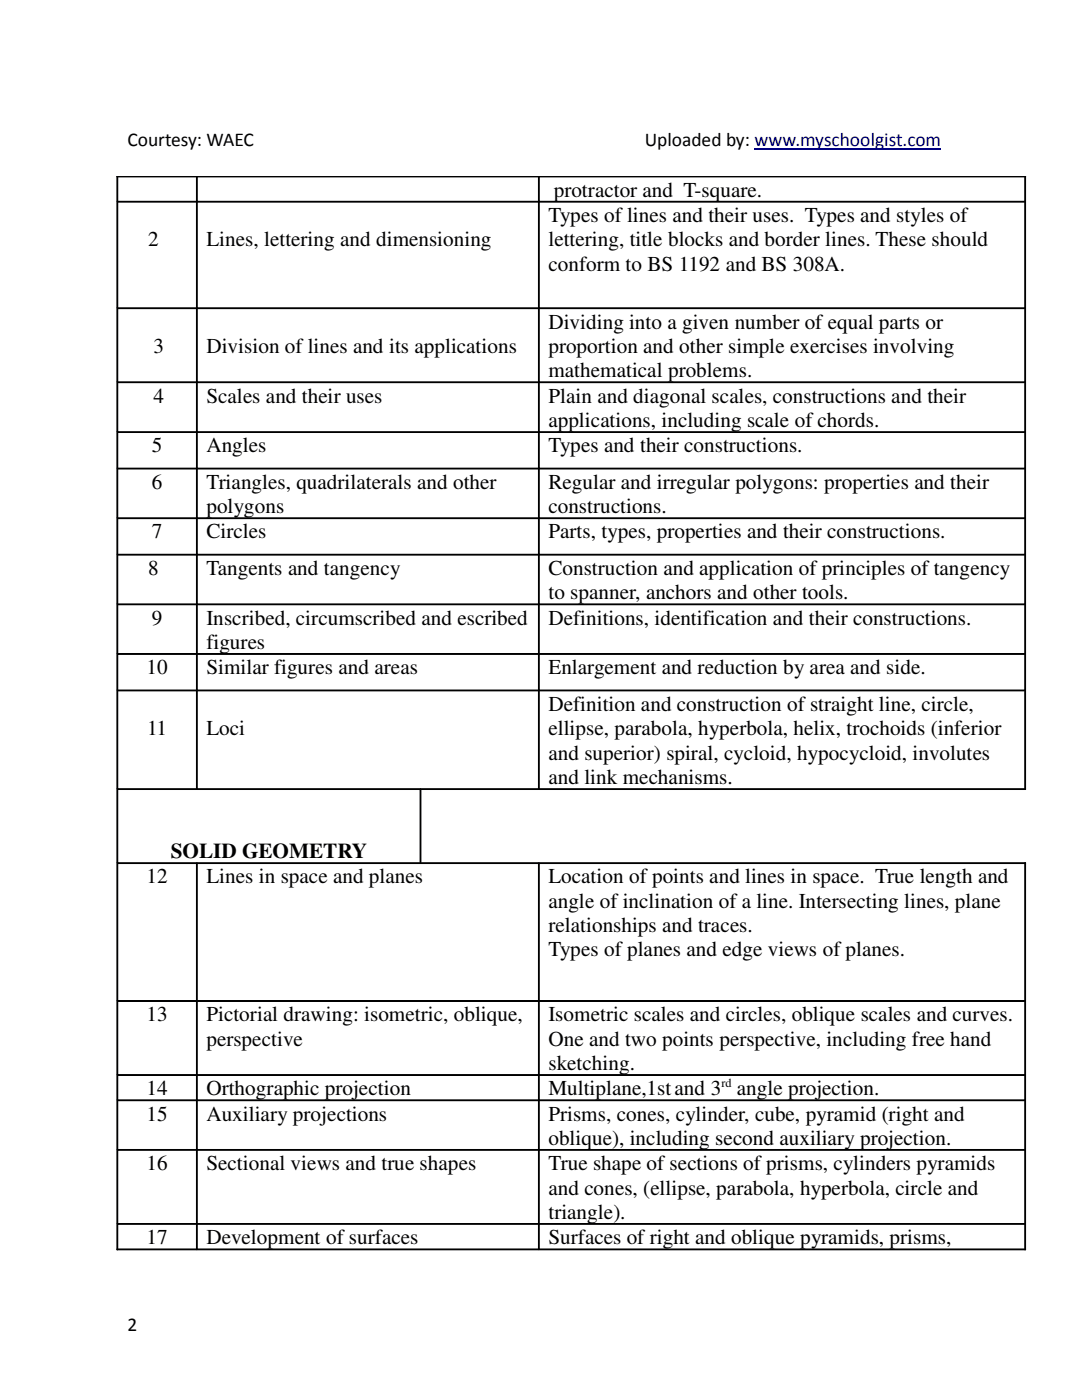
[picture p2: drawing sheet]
<svg xmlns="http://www.w3.org/2000/svg" width="216mm" height="279mm" viewBox="0 0 216 279" stroke-linecap="round" stroke-linejoin="round" font-family="sans-serif">
<defs><g id="words">
<g font-size="4.2">
<text x="110.5" y="39.3">protractor and T-square.</text>
<text x="109.4" y="44.3">Types of lines and their uses. Types and styles of</text>
<text x="29.6" y="49.2">2</text>
<text x="41.2" y="49.2">Lines, lettering and dimensioning</text>
<text x="109.4" y="49.2">lettering, title blocks and border lines. These should</text>
<text x="109.4" y="54.1">conform to BS 1192 and BS 308A.</text>
<text x="109.4" y="65.6">Dividing into a given number of equal parts or</text>
<text x="30.6" y="70.4">3</text>
<text x="41.2" y="70.4">Division of lines and its applications</text>
<text x="109.4" y="70.4">proportion and other simple exercises involving</text>
<text x="109.4" y="75.3">mathematical problems.</text>
<text x="30.6" y="80.3">4</text>
<text x="41.2" y="80.3">Scales and their uses</text>
<text x="109.4" y="80.3">Plain and diagonal scales, constructions and their</text>
<text x="109.4" y="85.2">applications, including scale of chords.</text>
<text x="30.3" y="90.3">5</text>
<text x="41.2" y="90.3">Angles</text>
<text x="109.4" y="90.3">Types and their constructions.</text>
<text x="30.3" y="97.5">6</text>
<text x="41.2" y="97.5">Triangles, quadrilaterals and other</text>
<text x="109.4" y="97.5">Regular and irregular polygons: properties and their</text>
<text x="30.3" y="107.4">7</text>
<text x="41.2" y="107.4">Circles</text>
<text x="41.2" y="102.4">polygons</text>
<text x="109.4" y="102.4">constructions.</text>
<text x="109.4" y="107.4">Parts, types, properties and their constructions.</text>
<text x="29.6" y="114.7">8</text>
<text x="41.2" y="114.7">Tangents and tangency</text>
<text x="109.4" y="119.6">to spanner, anchors and other tools.</text>
<text x="109.4" y="114.7">Construction and application of principles of tangency</text>
<text x="30.3" y="124.7">9</text>
<text x="41.2" y="124.7">Inscribed, circumscribed and escribed</text>
<text x="109.4" y="124.7">Definitions, identification and their constructions.</text>
<text x="41.2" y="129.5">figures</text>
<text x="29.3" y="134.6">10</text>
<text x="41.2" y="134.6">Similar figures and areas</text>
<text x="109.4" y="134.6">Enlargement and reduction by area and side.</text>
<text x="109.4" y="141.9">Definition and construction of straight line, circle,</text>
<text x="29.3" y="146.7">11</text>
<text x="41.2" y="146.7">Loci</text>
<text x="109.4" y="146.7">ellipse, parabola, hyperbola, helix, trochoids (inferior</text>
<text x="109.4" y="151.6">and superior) spiral, cycloid, hypocycloid, involutes</text>
<text x="109.4" y="156.5">and link mechanisms.</text>
<text x="34.1" y="171.2">SOLID GEOMETRY</text>
<text x="29.3" y="176.3">12</text>
<text x="41.2" y="176.3">Lines in space and planes</text>
<text x="109.4" y="176.3">Location of points and lines in space. True length and</text>
<text x="109.4" y="181.1">angle of inclination of a line. Intersecting lines, plane</text>
<text x="109.4" y="186">relationships and traces.</text>
<text x="109.4" y="190.9">Types of planes and edge views of planes.</text>
<text x="29.3" y="203.8">13</text>
<text x="41.2" y="203.8">Pictorial drawing: isometric, oblique,</text>
<text x="109.4" y="203.8">Isometric scales and circles, oblique scales and curves.</text>
<text x="41.2" y="208.7">perspective</text>
<text x="109.4" y="208.7">One and two points perspective, including free hand</text>
<text x="109.4" y="213.5">sketching.</text>
<text x="29.3" y="218.6">14</text>
<text x="41.2" y="218.6">Orthographic projection</text>
<text x="109.4" y="218.6">Multiplane,1stand 3</text>
<text x="147" y="218.6">angle projection.</text>
<text x="29.3" y="223.6">15</text>
<text x="41.2" y="223.6">Auxiliary projections</text>
<text x="109.4" y="223.6">Prisms, cones, cylinder, cube, pyramid (right and</text>
<text x="29.3" y="233.6">16</text>
<text x="41.2" y="233.6">Sectional views and true shapes</text>
<text x="109.4" y="228.5">oblique), including second auxiliary projection.</text>
<text x="109.4" y="233.6">True shape of sections of prisms, cylinders pyramids</text>
<text x="109.4" y="238.4">and cones, (ellipse, parabola, hyperbola, circle and</text>
<text x="109.4" y="243.3">triangle).</text>
<text x="29.3" y="248.3">17</text>
<text x="41.2" y="248.3">Development of surfaces</text>
<text x="109.4" y="248.3">Surfaces of right and oblique pyramids, prisms,</text>
</g>
<g font-size="3.9">
<text x="25.4" y="29.1">Courtesy: WAEC</text>
<text x="128.7" y="29.1">Uploaded by: www.myschoolgist.com</text>
<text x="25.4" y="265.6">2</text>
</g>
<text font-size="2.5" x="143.9" y="217">rd</text>
</g></defs>
<path d="M150.6 29.7h37.2" fill="none" stroke="#000080" stroke-width=".25"/>
<g fill="none" stroke="#000" stroke-width=".2">
<path d="M23.3 35.1h16v.2h-16zM23.3 35.1h.2v5.1h-.2zM23.3 35.2h181.3M23.4 35.1v214.3M39.2 35.3h.2v4.9h-.2zM39.3 35.1h68.2v.2h-68.2zM39.3 35.3v122.1M107.4 35.3h.2v4.9h-.2zM107.5 35.3v122.1M107.5 35.1h97.1v.2h-97.1zM204.5 35.1h.1v5.1h-.1zM204.6 35.1v122.5"/>
<path d="M23.3 40.2h.2v21.2h-.2zM23.5 40.2h15.8v.1h-15.8zM23.5 40.3h181M39.2 40.2h.2v21.2h-.2zM39.3 40.2h68.2v.1h-68.2zM107.4 40.2h.2v21.2h-.2zM107.5 40.2h97v.1h-97zM204.5 40.2h.1v21.2h-.1zM23.3 61.4h.2v14.8h-.2zM23.3 76.2h.2v9.9h-.2zM23.5 61.4h15.8v.2h-15.8zM23.5 76.2h15.8v.2h-15.8z"/>
<path d="M23.5 61.5h181M23.5 76.3h181M39.2 61.4h.2v14.8h-.2zM39.2 76.2h.2v9.9h-.2zM39.3 61.4h68.2v.2h-68.2zM39.3 76.2h68.2v.2h-68.2zM107.4 61.4h.2v14.8h-.2zM107.4 76.2h.2v9.9h-.2zM107.5 61.4h97v.2h-97zM107.5 76.2h97v.2h-97zM204.5 61.4h.1v14.8h-.1zM204.5 76.2h.1v9.9h-.1z"/>
<path d="M23.3 86.1h.2v7.3h-.2zM23.3 93.4h.2v9.9h-.2zM23.5 86.1h15.8v.2h-15.8zM23.5 93.4h15.8v.2h-15.8zM23.5 86.2h181M23.5 93.5h181M39.2 86.1h.2v7.3h-.2zM39.2 93.4h.2v9.9h-.2zM39.3 86.1h68.2v.2h-68.2zM39.3 93.4h68.2v.2h-68.2zM107.4 86.1h.2v7.3h-.2zM107.4 93.4h.2v9.9h-.2z"/>
<path d="M107.5 86.1h97v.2h-97zM107.5 93.4h97v.2h-97zM204.5 86.1h.1v7.3h-.1zM204.5 93.4h.1v9.9h-.1zM23.3 103.3h.2v7.3h-.2zM23.3 110.6h.2v9.9h-.2zM23.5 103.3h15.8v.2h-15.8zM23.5 110.6h15.8v.2h-15.8zM23.5 103.4h181M23.5 110.7h181M39.2 103.3h.2v7.3h-.2zM39.2 110.6h.2v9.9h-.2z"/>
<path d="M39.3 103.3h68.2v.2h-68.2zM39.3 110.6h68.2v.2h-68.2zM107.4 103.3h.2v7.3h-.2zM107.4 110.6h.2v9.9h-.2zM107.5 103.3h97v.2h-97zM107.5 110.6h97v.2h-97zM204.5 103.3h.1v7.3h-.1zM204.5 110.6h.1v9.9h-.1zM23.3 120.5h.2v9.9h-.2zM23.3 130.4h.2v7.3h-.2zM23.3 137.7h.2v19.7h-.2zM23.5 120.5h15.8v.2h-15.8z"/>
<path d="M23.5 130.4h15.8v.2h-15.8zM23.5 137.7h15.8v.2h-15.8zM23.5 120.6h181M23.5 130.5h181M23.5 137.8h181M39.2 120.5h.2v9.9h-.2zM39.2 130.4h.2v7.3h-.2zM39.2 137.7h.2v19.7h-.2zM39.3 120.5h68.2v.2h-68.2zM39.3 130.4h68.2v.2h-68.2zM39.3 137.7h68.2v.2h-68.2zM107.4 120.5h.2v9.9h-.2z"/>
<path d="M107.4 130.4h.2v7.3h-.2zM107.4 137.7h.2v19.7h-.2zM107.5 120.5h97v.2h-97zM107.5 130.4h97v.2h-97zM107.5 137.7h97v.2h-97zM204.5 120.5h.1v9.9h-.1zM204.5 130.4h.1v7.3h-.1zM204.5 137.7h.1v19.9h-.1zM23.3 157.4h.2v14.8h-.2zM23.5 157.4h15.8v.2h-15.8zM23.5 157.5h181.1M39.3 157.4h44.6v.2h-44.6z"/>
<path d="M83.8 157.6h.2v14.6h-.2zM83.9 157.4h23.6v.2h-23.6zM83.9 157.6v14.6M107.5 157.4h97.1v.2h-97.1zM23.3 172.2h.2v27.5h-.2zM23.5 172.2h15.8v.1h-15.8zM23.5 172.3h181.1M39.2 172.3h.2v27.4h-.2zM39.3 172.2h44.6v.1h-44.6zM39.3 172.3v77M83.9 172.2h23.6v.1h-23.6zM107.4 172.3h.2v27.4h-.2z"/>
<path d="M107.5 172.3v77M107.5 172.2h97.1v.1h-97.1zM204.5 172.2h.1v27.5h-.1zM204.6 172.2v77.2M23.3 199.7h.2v14.8h-.2zM23.5 199.7h15.8v.2h-15.8zM23.5 199.8h181M39.2 199.7h.2v14.8h-.2zM39.3 199.7h68.2v.2h-68.2zM107.4 199.7h.2v14.8h-.2zM107.5 199.7h97v.2h-97zM204.5 199.7h.1v14.8h-.1z"/>
<path d="M23.3 214.5h.2v5h-.2zM23.3 219.5h.2v9.9h-.2zM23.5 214.5h15.8v.1h-15.8zM23.5 219.5h15.8v.2h-15.8zM23.5 214.5h181M23.5 219.6h181M39.2 214.5h.2v5h-.2zM39.2 219.5h.2v9.9h-.2zM39.3 214.5h68.2v.1h-68.2zM39.3 219.5h68.2v.2h-68.2zM107.4 214.5h.2v5h-.2zM107.4 219.5h.2v9.9h-.2z"/>
<path d="M107.5 214.5h97v.1h-97zM107.5 219.5h97v.2h-97zM204.5 214.5h.1v5h-.1zM204.5 219.5h.1v9.9h-.1zM23.3 229.4h.2v14.8h-.2zM23.5 229.4h15.8v.2h-15.8zM23.5 229.5h181M39.2 229.4h.2v14.8h-.2zM39.3 229.4h68.2v.2h-68.2zM107.4 229.4h.2v14.8h-.2zM107.5 229.4h97v.2h-97zM204.5 229.4h.1v14.8h-.1z"/>
<path d="M23.3 249.3h16v.1h-16zM23.3 244.2h.2v5.2h-.2zM23.3 249.3h181.3M23.5 244.2h15.8v.1h-15.8zM23.5 244.3h181M39.2 244.2h.2v5.1h-.2zM39.3 244.2h68.2v.1h-68.2zM39.3 249.3h68.2v.1h-68.2zM107.4 244.2h.2v5.1h-.2zM107.5 244.2h97v.1h-97zM107.5 249.3h97.1v.1h-97.1zM204.5 244.2h.1v5.2h-.1z"/>
</g>
<use href="#words"/>
</svg>
